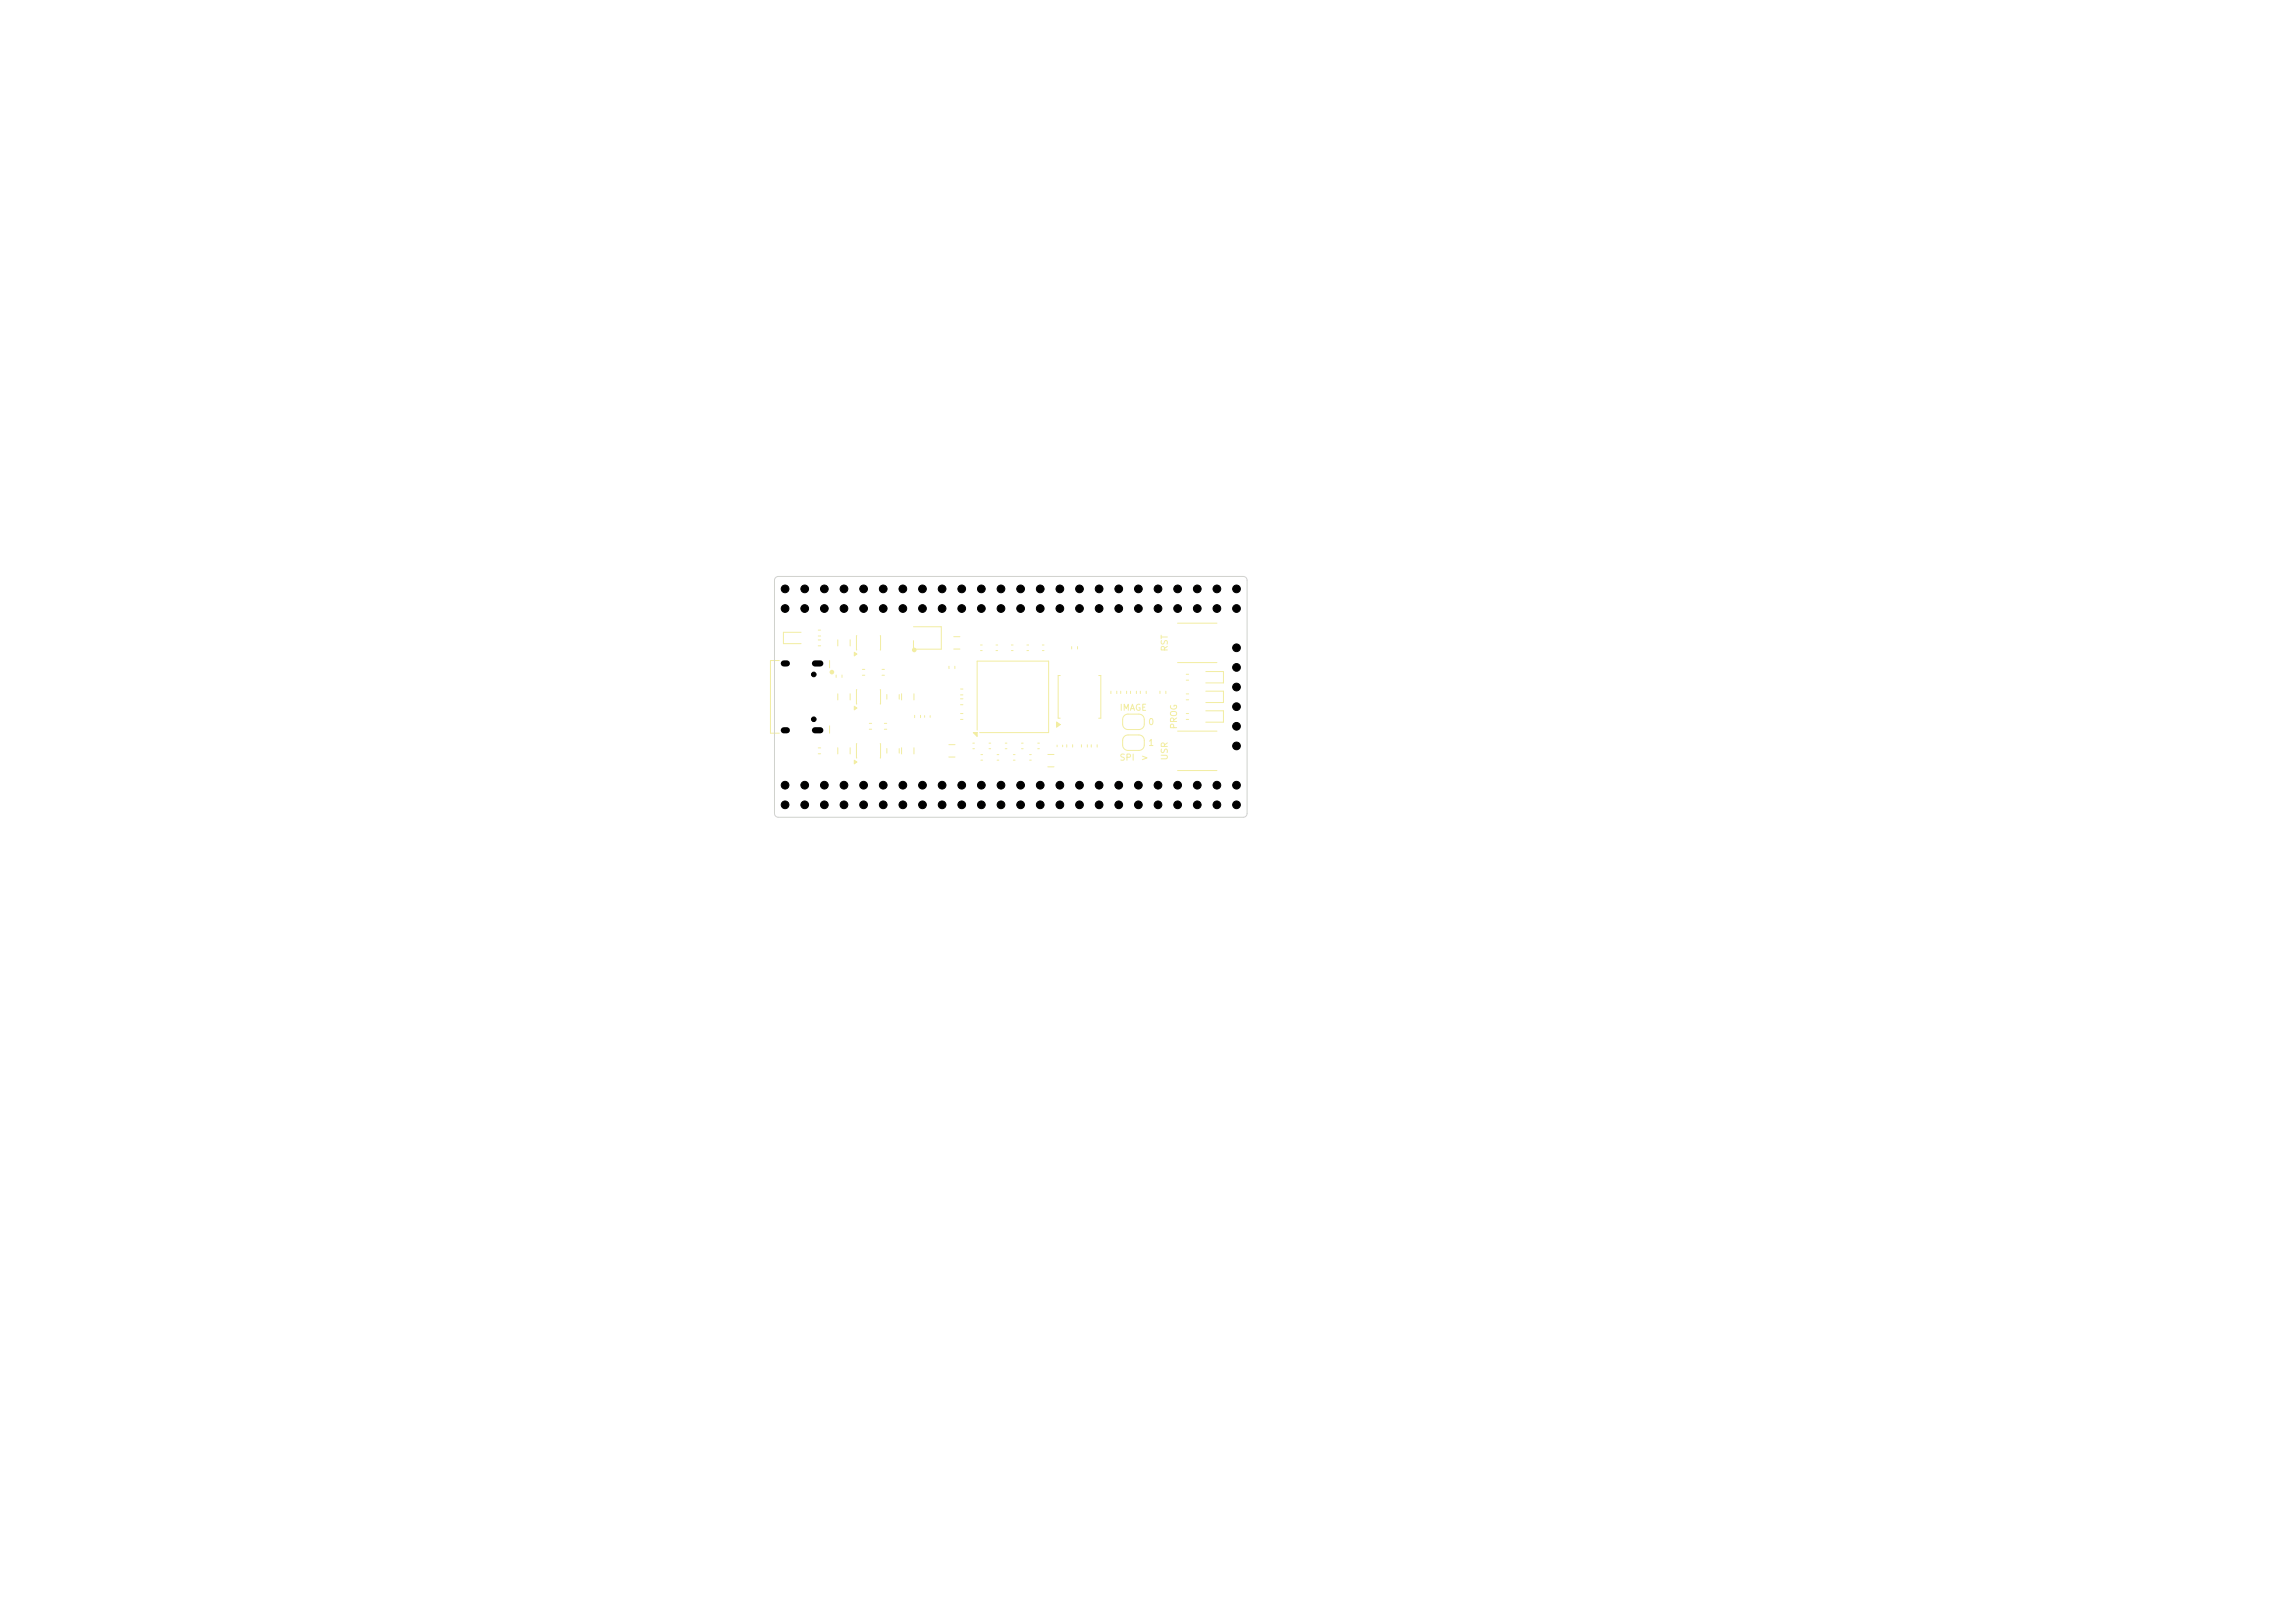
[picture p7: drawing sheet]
<svg xmlns="http://www.w3.org/2000/svg" width="297mm" height="210mm" viewBox="0 0 297 210" stroke-linecap="round" stroke-linejoin="round" font-family="sans-serif">
<defs><g id="words">
<g font-size=".8" fill="#f2eda1">
<text x="151.3" y="84.4" transform="rotate(-90 151.3 84.4)">RST</text>
<text x="144.8" y="92.2">IMAGE</text>
<text x="148.5" y="94">0</text>
<text x="152.5" y="94.4" transform="rotate(-90 152.5 94.4)">PROG</text>
<text x="144.8" y="98.6">SPI</text>
<text x="147.6" y="98.6">&gt;</text>
<text x="148.5" y="96.7">1</text>
<text x="151.3" y="98.5" transform="rotate(-90 151.3 98.5)">USR</text>
</g>
</g></defs>
<g fill="none" stroke="#f2eda1" stroke-width=".13">
<path d="M100.9 85.5h-1.2v9.4h1.2M107.4 85.5v.9M107.4 93.9v1M108.4 96.8v.8M110 96.8v.8M112.5 93.6h.3M112.5 94.4h.3M114.4 93.6h.4M114.4 94.4h.4M129 97.6h.3M129 98.4h.3M130.1 96.2h.2"/>
<path d="M130.1 96.9h.2M136.7 93.4l.5 .4-.5 .3zM137.2 87.4h-.3v5.5h.3M138 96.4v.3M138.8 96.4v.3M140 96.4v.3M140.7 96.4v.3M141.2 96.4v.3M142 96.4v.3M142.2 87.4h.3v5.5h-.3M146.3 89.4v.3M147.1 89.4v.3"/>
</g>
<circle cx="107.7" cy="87" r=".15" fill="none" stroke="#f2eda1" stroke-width=".3"/>
<path d="M136.7 93.4l.5 .4-.5 .3z" fill="#f2eda1"/>
<g fill="none" stroke="#f2eda1" stroke-width=".13">
<path d="M108.2 87.3v.4M109 87.3v.4M110.6 84.4l.3 .2-.3 .3zM110.9 82.3v1.8M113.9 82.3v1.8M116.7 89.8v.8M118.3 89.8v.8M126.9 83.5h.2M126.9 84.2h.2M134.3 96.2h.2M134.3 96.9h.2M135.6 97.6h.8"/>
<path d="M135.6 99.2h.8M143.8 89.4v.3M144.5 89.4v.3M150.1 89.4v.3M150.9 89.4v.3"/>
</g>
<path d="M110.6 84.4l.3 .2-.3 .3z" fill="#f2eda1"/>
<g fill="none" stroke="#f2eda1" stroke-width=".13">
<path d="M103.7 81.8h-2.3v1.5h2.3M108.4 82.8v.8M110 82.8v.8M118.2 81.1h3.6v2.9h-3.6v-1.1M118.4 92.6v.3M119.1 92.6v.3M124.3 89.2h.3M124.3 89.9h.3M126 94.8h.5v.5zM126.5 94.5v-9h9.2v9.3h-8.9M126.9 97.6h.3M126.9 98.4h.3"/>
<path d="M128.9 83.5h.2M128.9 84.2h.2M130.9 83.5h.2M130.9 84.2h.2M132.2 96.2h.2M132.2 96.9h.2M132.9 83.5h.2M132.9 84.2h.2M145.5 92.6l.4-.2h1.5a.7 .7 0 0 1 .7 .7v.6a.7 .7 0 0 1-.7 .7h-1.4a.7 .7 0 0 1-.7-.7v-.7zM145.5 95.3l.4-.2h1.5a.7 .7 0 0 1 .7 .7v.6a.7 .7 0 0 1-.7 .7h-1.4a.7 .7 0 0 1-.7-.7v-.7zM147.6 89.4v.3M148.3 89.4v.3"/>
<path d="M153.5 89.8h.3M153.5 90.6h.3M156 92h2.3v1.4h-2.3"/>
</g>
<circle cx="118.3" cy="84.1" r=".15" fill="none" stroke="#f2eda1" stroke-width=".3"/>
<path d="M126 94.8h.5v.5z" fill="#f2eda1"/>
<g fill="none" stroke="#f2eda1" stroke-width=".13">
<path d="M110.6 91.4l.3 .2-.3 .3zM110.9 89.3v1.8M113.9 89.3v1.8M119.7 92.6v.2M120.4 92.6v.2M122.8 86.2v.3M123.4 82.4h.8M123.4 84h.8M123.6 86.2v.3M125.9 96.2h.2M125.9 96.9h.2M128 96.2h.2"/>
<path d="M128 96.9h.2M145 89.4v.3M145.8 89.4v.3M156 86.9h2.3v1.5h-2.3"/>
</g>
<path d="M110.6 91.4l.3 .2-.3 .3z" fill="#f2eda1"/>
<path d="M110.6 98.4l.3 .2-.3 .2zM110.9 96.2v1.9M113.9 96.2v1.9M114.1 86.6h.4M114.1 87.4h.4" fill="none" stroke="#f2eda1" stroke-width=".13"/>
<path d="M110.6 98.4l.3 .2-.3 .2z" fill="#f2eda1"/>
<g fill="none" stroke="#f2eda1" stroke-width=".13">
<path d="M105.9 82.8h.3M105.9 83.6h.3M105.9 81.5h.3M105.9 82.3h.3M105.9 96.8h.3M105.9 97.5h.3M108.4 89.8v.8M110 89.8v.8M111.6 86.6h.3M111.6 87.4h.3M114.8 89.9v.6M114.8 96.9v.6"/>
<path d="M116.4 89.9v.6M116.4 96.9v.6M116.7 96.8v.8M118.3 96.8v.8M122.8 96.4h.8M122.8 98h.8M124.3 90.4h.3M124.3 91.2h.3M124.3 92.3h.3M124.3 93.1h.3M131.1 97.6h.3M131.1 98.4h.3"/>
<path d="M133.2 97.6h.3M133.2 98.4h.3M134.9 83.5h.2M134.9 84.2h.2M136.8 96.4v.2M137.5 96.4v.2M138.7 83.7v.3M139.4 83.7v.3M152.4 80.6h5.1M152.4 85.7h5.1M152.4 94.6h5.1M152.4 99.7h5.1"/>
<path d="M153.5 92.3h.3M153.5 93.1h.3M153.5 87.3h.3M153.5 88h.3M156 89.4h2.3v1.5h-2.3"/>
</g>
<path d="M100.4 74.7l.3-.1h60.2a.5 .5 0 0 1 .5 .5v30.1a.5 .5 0 0 1-.5 .6h-60.2a.5 .5 0 0 1-.5-.5v-30.2z" fill="none" stroke="#d0d2cd" stroke-width=".13"/>
<g fill="#000" stroke="#000" stroke-width=".13">
<circle cx="101.6" cy="78.7" r=".5"/>
<circle cx="101.6" cy="76.2" r=".5"/>
<circle cx="104.1" cy="78.7" r=".5"/>
<circle cx="104.1" cy="76.2" r=".5"/>
<circle cx="106.7" cy="76.2" r=".5"/>
<circle cx="106.7" cy="78.7" r=".5"/>
<circle cx="109.2" cy="76.2" r=".5"/>
<circle cx="109.2" cy="78.7" r=".5"/>
<circle cx="111.8" cy="76.2" r=".5"/>
<circle cx="111.8" cy="78.7" r=".5"/>
<circle cx="114.3" cy="76.2" r=".5"/>
<circle cx="114.3" cy="78.7" r=".5"/>
<circle cx="116.8" cy="78.7" r=".5"/>
<circle cx="116.8" cy="76.2" r=".5"/>
<circle cx="119.4" cy="78.7" r=".5"/>
<circle cx="119.4" cy="76.2" r=".5"/>
<circle cx="121.9" cy="78.7" r=".5"/>
<circle cx="121.9" cy="76.2" r=".5"/>
<circle cx="124.5" cy="76.2" r=".5"/>
<circle cx="124.5" cy="78.7" r=".5"/>
<circle cx="127" cy="78.7" r=".5"/>
<circle cx="127" cy="76.2" r=".5"/>
<circle cx="129.5" cy="76.2" r=".5"/>
<circle cx="129.5" cy="78.7" r=".5"/>
<circle cx="132.1" cy="78.7" r=".5"/>
<circle cx="132.1" cy="76.2" r=".5"/>
<circle cx="134.6" cy="78.7" r=".5"/>
<circle cx="134.6" cy="76.2" r=".5"/>
<circle cx="137.2" cy="78.7" r=".5"/>
<circle cx="137.2" cy="76.2" r=".5"/>
<circle cx="139.7" cy="78.7" r=".5"/>
<circle cx="139.7" cy="76.2" r=".5"/>
<circle cx="142.2" cy="76.2" r=".5"/>
<circle cx="142.2" cy="78.7" r=".5"/>
<circle cx="144.8" cy="78.7" r=".5"/>
<circle cx="144.8" cy="76.2" r=".5"/>
<circle cx="147.3" cy="78.7" r=".5"/>
<circle cx="147.3" cy="76.2" r=".5"/>
<circle cx="149.9" cy="76.2" r=".5"/>
<circle cx="149.9" cy="78.7" r=".5"/>
<circle cx="152.4" cy="76.2" r=".5"/>
<circle cx="152.4" cy="78.7" r=".5"/>
<circle cx="154.9" cy="78.7" r=".5"/>
<circle cx="154.9" cy="76.2" r=".5"/>
<circle cx="157.5" cy="78.7" r=".5"/>
<circle cx="157.5" cy="76.2" r=".5"/>
<circle cx="160" cy="78.7" r=".5"/>
<circle cx="160" cy="76.2" r=".5"/>
<circle cx="105.3" cy="87.3" r=".3"/>
<circle cx="105.3" cy="93.1" r=".3"/>
<circle cx="160" cy="91.4" r=".5"/>
<circle cx="160" cy="83.8" r=".5"/>
<circle cx="160" cy="94" r=".5"/>
<circle cx="160" cy="86.4" r=".5"/>
<circle cx="160" cy="96.5" r=".5"/>
<circle cx="160" cy="88.9" r=".5"/>
<circle cx="101.6" cy="104.1" r=".5"/>
<circle cx="101.6" cy="101.6" r=".5"/>
<circle cx="104.1" cy="104.1" r=".5"/>
<circle cx="104.1" cy="101.6" r=".5"/>
<circle cx="106.7" cy="101.6" r=".5"/>
<circle cx="106.7" cy="104.1" r=".5"/>
<circle cx="109.2" cy="101.6" r=".5"/>
<circle cx="109.2" cy="104.1" r=".5"/>
<circle cx="111.8" cy="101.6" r=".5"/>
<circle cx="111.8" cy="104.1" r=".5"/>
<circle cx="114.3" cy="101.6" r=".5"/>
<circle cx="114.3" cy="104.1" r=".5"/>
<circle cx="116.8" cy="104.1" r=".5"/>
<circle cx="116.8" cy="101.6" r=".5"/>
<circle cx="119.4" cy="104.1" r=".5"/>
<circle cx="119.4" cy="101.6" r=".5"/>
<circle cx="121.9" cy="101.6" r=".5"/>
<circle cx="121.9" cy="104.1" r=".5"/>
<circle cx="124.5" cy="101.6" r=".5"/>
<circle cx="124.5" cy="104.1" r=".5"/>
<circle cx="127" cy="104.1" r=".5"/>
<circle cx="127" cy="101.6" r=".5"/>
<circle cx="129.5" cy="104.1" r=".5"/>
<circle cx="129.5" cy="101.6" r=".5"/>
<circle cx="132.1" cy="104.1" r=".5"/>
<circle cx="132.1" cy="101.6" r=".5"/>
<circle cx="134.6" cy="101.6" r=".5"/>
<circle cx="134.6" cy="104.1" r=".5"/>
<circle cx="137.2" cy="104.1" r=".5"/>
<circle cx="137.2" cy="101.6" r=".5"/>
<circle cx="139.7" cy="101.6" r=".5"/>
<circle cx="139.7" cy="104.1" r=".5"/>
<circle cx="142.2" cy="101.6" r=".5"/>
<circle cx="142.2" cy="104.1" r=".5"/>
<circle cx="144.8" cy="104.1" r=".5"/>
<circle cx="144.8" cy="101.6" r=".5"/>
<circle cx="147.3" cy="104.1" r=".5"/>
<circle cx="147.3" cy="101.6" r=".5"/>
<circle cx="149.9" cy="101.6" r=".5"/>
<circle cx="149.9" cy="104.1" r=".5"/>
<circle cx="152.4" cy="101.6" r=".5"/>
<circle cx="152.4" cy="104.1" r=".5"/>
<circle cx="154.9" cy="104.1" r=".5"/>
<circle cx="154.9" cy="101.6" r=".5"/>
<circle cx="157.5" cy="104.1" r=".5"/>
<circle cx="157.5" cy="101.6" r=".5"/>
<circle cx="160" cy="104.1" r=".5"/>
<circle cx="160" cy="101.6" r=".5"/>
</g>
<path d="M101.4 85.8h.4M101.4 94.5h.4M105.5 85.8h.7M105.5 94.5h.7" fill="none" stroke="#000" stroke-width=".8"/>
<use href="#words"/>
</svg>
